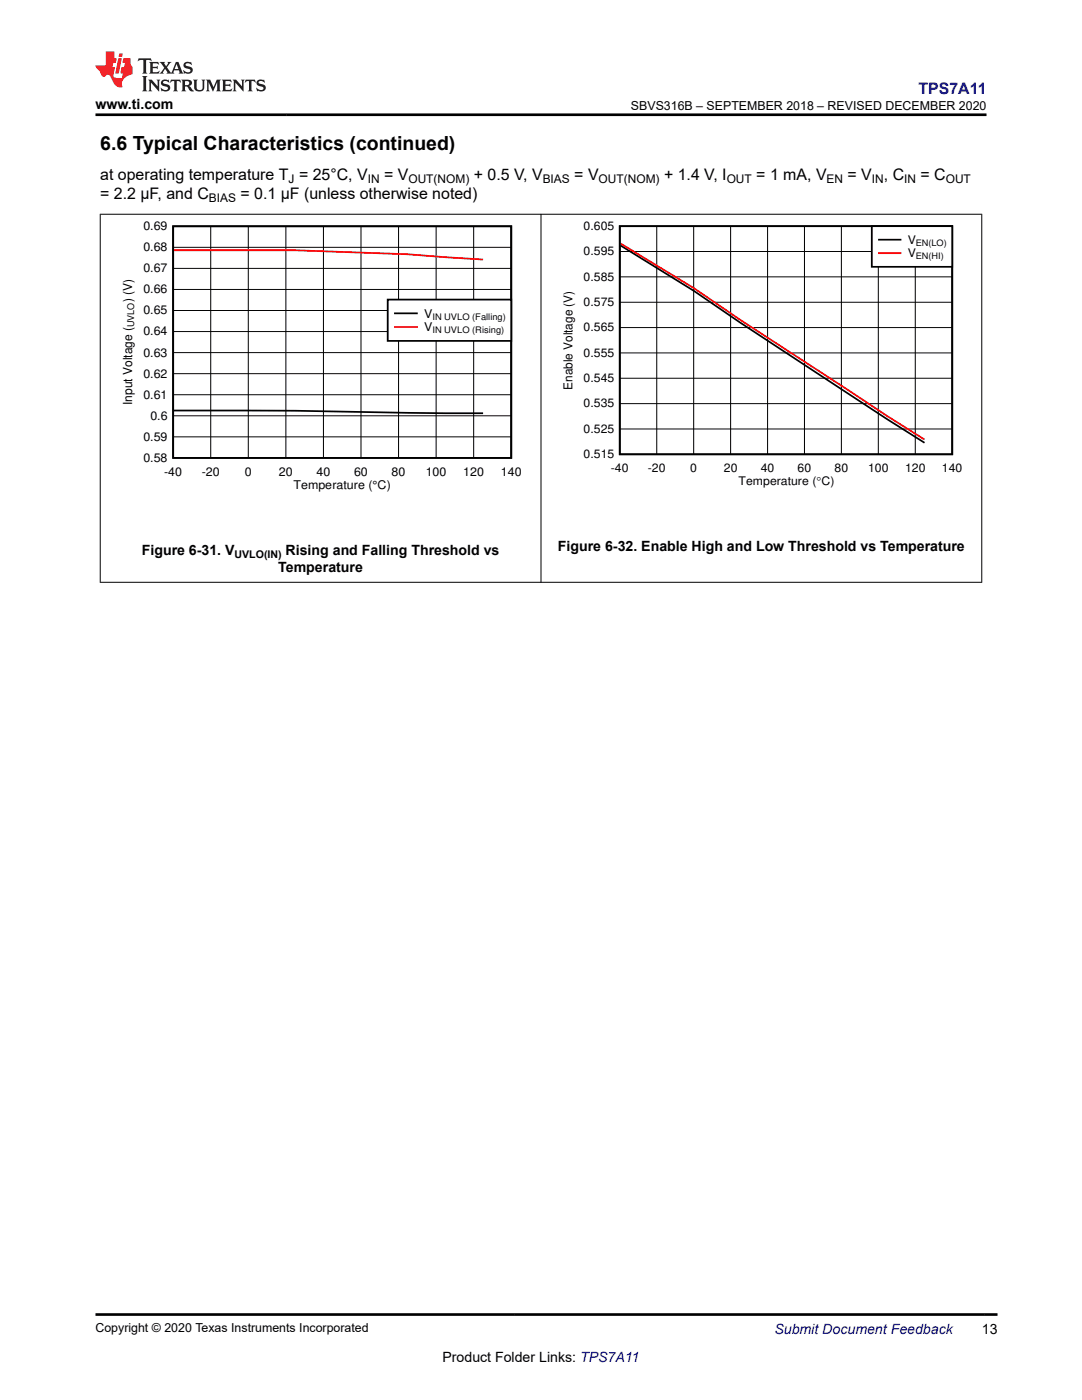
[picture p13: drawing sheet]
<svg xmlns="http://www.w3.org/2000/svg" width="216mm" height="279mm" viewBox="0 0 216 279" stroke-linecap="round" stroke-linejoin="round" font-family="sans-serif">
<defs><g id="words">
<text font-size="3.9" x="20" y="29.9">6.6 Typical Characteristics (continued)</text>
<text font-size="3.2" fill="#00f" x="183.3" y="18.7">TPS7A11</text>
<g font-size="3.2">
<text x="20" y="35.8">at operating temperature T = 25°C, V</text>
<text x="76.6" y="35.8">= V</text>
<text x="94.5" y="35.8">+ 0.5 V, V</text>
<text x="114.6" y="35.8">= V</text>
<text x="132.5" y="35.8">+ 1.4 V, I</text>
<text x="150.9" y="35.8">= 1 mA, V</text>
<text x="169.1" y="35.8">= V</text>
<text x="176.4" y="35.8">, C</text>
<text x="183.7" y="35.8">= C</text>
<text x="20" y="39.6">= 2.2 µF, and C</text>
<text x="48" y="39.6">= 0.1 µF (unless otherwise noted)</text>
</g>
<g font-size="2.8">
<text x="19" y="21.8">www.ti.com</text>
<text x="28.3" y="110.8">Figure 6-31. V</text>
<text x="57" y="110.8">Rising and Falling Threshold vs</text>
<text x="111.3" y="110">Figure 6-32. Enable High and Low Threshold vs Temperature</text>
<text x="55.5" y="114.2">Temperature</text>
<text x="195.9" y="266.1">13</text>
<text x="88.3" y="271.7">Product Folder Links: TPS7A11</text>
</g>
<text font-size="2.8" fill="#00f" x="154.5" y="266.2">Submit Document Feedback</text>
<g font-size="2.5">
<text x="125.9" y="21.9">SBVS316B – SEPTEMBER 2018 – REVISED DECEMBER 2020</text>
<text x="26.4" y="60.4" transform="rotate(-90 26.4 60.4)">) (V)</text>
<text x="26.4" y="80.8" transform="rotate(-90 26.4 80.8)">Input Voltage (</text>
<text x="19" y="265.9">Copyright © 2020 Texas Instruments Incorporated</text>
</g>
<g font-size="2.4">
<text x="41.7" y="40.3">BIAS</text>
<text x="57.6" y="36.5">J</text>
<text x="73.4" y="36.5">IN</text>
<text x="81.5" y="36.5">OUT(NOM)</text>
<text x="108.3" y="36.5">BIAS</text>
<text x="119.4" y="36.5">OUT(NOM)</text>
<text x="145" y="36.5">OUT</text>
<text x="164.9" y="36.5">EN</text>
<text x="174" y="36.5">IN</text>
<text x="180.4" y="36.5">IN</text>
<text x="188.7" y="36.5">OUT</text>
<text x="28.6" y="45.9">0.69</text>
<text x="116.5" y="45.9">0.605</text>
<text x="28.6" y="50.1">0.68</text>
<text x="116.5" y="51">0.595</text>
<text x="181.1" y="48.7">V</text>
<text x="181.1" y="51.4">V</text>
<text x="28.6" y="58.5">0.66</text>
<text x="28.6" y="54.3">0.67</text>
<text x="116.5" y="56">0.585</text>
<text x="28.6" y="62.7">0.65</text>
<text x="84.6" y="63.4">V</text>
<text x="116.5" y="61.1">0.575</text>
<text x="28.6" y="71.2">0.63</text>
<text x="28.6" y="67">0.64</text>
<text x="84.6" y="66.1">V</text>
<text x="116.5" y="71.2">0.555</text>
<text x="116.5" y="66.2">0.565</text>
<text x="28.6" y="75.4">0.62</text>
<text x="114.3" y="77.8" transform="rotate(-90 114.3 77.8)">Enable Voltage (V)</text>
<text x="116.5" y="76.3">0.545</text>
<text x="28.6" y="79.6">0.61</text>
<text x="30" y="83.8">0.6</text>
<text x="116.5" y="81.3">0.535</text>
<text x="28.6" y="88">0.59</text>
<text x="116.5" y="86.4">0.525</text>
<text x="28.6" y="92.2">0.58</text>
<text x="32.7" y="94.9">-40</text>
<text x="40.2" y="94.9">-20</text>
<text x="48.9" y="94.9">0</text>
<text x="55.7" y="94.9">20</text>
<text x="63.2" y="94.9">40</text>
<text x="70.6" y="94.9">60</text>
<text x="78.1" y="94.9">80</text>
<text x="84.9" y="94.9">100</text>
<text x="92.4" y="94.9">120</text>
<text x="99.9" y="94.9">140</text>
<text x="116.5" y="91.4">0.515</text>
<text x="121.9" y="94.1">-40</text>
<text x="129.3" y="94.1">-20</text>
<text x="137.7" y="94.1">0</text>
<text x="144.4" y="94.1">20</text>
<text x="151.8" y="94.1">40</text>
<text x="159.2" y="94.1">60</text>
<text x="166.5" y="94.1">80</text>
<text x="173.2" y="94.1">100</text>
<text x="180.6" y="94.1">120</text>
<text x="188" y="94.1">140</text>
<text x="58.5" y="97.6">Temperature (°C)</text>
<text x="147.4" y="96.8">Temperature (qC)</text>
</g>
<text font-size="2.1" x="46.8" y="111.4">UVLO(IN)</text>
<text font-size="1.9" x="26.8" y="65.3" transform="rotate(-90 26.8 65.3)">UVLO</text>
<g font-size="1.8">
<text x="182.7" y="49.1">EN(LO)</text>
<text x="182.7" y="51.8">EN(HI)</text>
<text x="86.3" y="63.8">IN UVLO (Falling)</text>
<text x="86.3" y="66.5">IN UVLO (Rising)</text>
</g>
</g></defs>
<path d="M34.6 45.2h67.4v46.2h-67.4zM34.7 81.9a1804.7 1804.7 0 0 1 54.2 .6h7.5" fill="none" stroke="#000" stroke-width=".35"/>
<g fill="none" stroke="#000" stroke-width=".2">
<path d="M34.6 57.8h67.4M34.6 53.6h67.4M34.6 49.4h67.4M42 45.2v46.2M49.5 45.2v46.2M57 45.2v46.2M64.5 45.2v46.2M72 45.2v46.2M79.5 45.2v46.2M87 45.2v46.2M94.5 45.2v46.2M34.6 78.8h67.4"/>
<path d="M34.6 74.6h67.4M34.6 70.4h67.4M34.6 66.2h67.4M34.6 62h67.4M34.6 87.2h67.4M34.6 83h67.4"/>
</g>
<path d="M34.7 49.9h24.2l22.5 .8 15 1.1" fill="none" stroke="#f00" stroke-width=".35"/>
<path d="M77.4 59.8h24.6v8.2h-24.6z" fill-rule="evenodd" fill="#fff"/>
<path d="M77.4 59.8h24.6v8.2h-24.6zM123.7 45.1h66.3v45.6h-66.3zM123.8 49l14.6 9a1742.5 1742.5 0 0 0 46.1 30.4M78.8 62.5h4.4" fill="none" stroke="#000" stroke-width=".35"/>
<path d="M123.8 48.6l14.6 8.9 9.2 6.3 29.5 19.3 7.4 4.6M78.8 65.3h4.4" fill="none" stroke="#f00" stroke-width=".35"/>
<g fill="none" stroke="#000" stroke-width=".2">
<path d="M123.7 55.3h66.3M123.7 50.2h66.3M131 45.1v45.6M138.4 45.1v45.6M145.8 45.1v45.6M153.2 45.1v45.6M160.5 45.1v45.6M167.9 45.1v45.6M175.3 45.1v45.6M182.6 45.1v45.6M123.7 75.5h66.3M123.7 70.4h66.3"/>
<path d="M123.7 65.4h66.3M123.7 60.3h66.3M123.7 85.6h66.3M123.7 80.6h66.3"/>
</g>
<path d="M174 45.1h16v8.1h-16z" fill-rule="evenodd" fill="#fff"/>
<path d="M174 45.1h16v8.2h-16zM175.4 47.8h4.3" fill="none" stroke="#000" stroke-width=".35"/>
<path d="M175.4 50.5h4.3" fill="none" stroke="#f00" stroke-width=".35"/>
<path d="M19.9 42.8h176.1M20 42.7v73.6M107.9 42.7v73.6M195.9 42.7v73.6M19.9 116.2h176.1" fill="none" stroke="#000" stroke-width=".2"/>
<path d="M27.7 11.6l-.2 .6 .5-.2h.6v.1v2.2l-.2 .4h1l-.2-.4v-2.2v-.1h.5l.5 .2-.1-.6zM29.8 12.4l.2 .3v1.6l-.2 .4h1.9l.1-.6a1.08 1.08 0 0 1-1.3 .2v-.7h.6l.4 .2v-.7l-.4 .2h-.6v-.5l.2-.2a1 1 0 0 1 1 .3l-.1-.5zM31.8 12.4l1 1.1-1 1.2h.9l-.2-.2 .4-.8 .5 .8-.2 .2h1.6l-.2-.2 .1-.5h1l.1 .5-.1 .2h.9l-.2-.4-.8-1.9h-.5l-1 2.1-.8-1.1 .9-1h-.8l.2 .2-.5 .6-.3-.6 .1-.2zM35.2 12.8l.4 1h-.8zM36.8 12.5a.65 .65 0 0 0-.2 .7 .65 .65 0 0 0 .6 .5l.7 .1 .1 .3a.79 .79 0 0 1-.7 .4 .79 .79 0 0 1-.7-.5l.1 .7 .2-.1a.93 .93 0 0 0 1.1 0 .93 .93 0 0 0 .4-.9 1.46 1.46 0 0 0-1.2-.6l-.1-.3a1.09 1.09 0 0 1 1.2 .2l-.2-.6-.1 .1-.6-.2zM28.4 15.2l.2 .4v2.2l-.2 .4h1l-.2-.4v-2.2l.2-.4zM29.6 15.9l.2 .4v1.5l-.2 .4h.8l-.3-.4v-1.3l1.7 1.8v-2l.2-.4h-.8l.2 .2 .1 1.1-1.2-1.3zM32.3 16a.65 .65 0 0 0-.2 .8 .65 .65 0 0 0 .7 .4l.6 .2 .1 .2a.79 .79 0 0 1-.7 .4 .79 .79 0 0 1-.7-.5l.1 .7 .2-.1a.93 .93 0 0 0 1.1 .1 .93 .93 0 0 0 .4-1 1.46 1.46 0 0 0-1.2-.5l-.1-.4a1.09 1.09 0 0 1 1.2 .2l-.2-.6-.1 .1-.6-.1zM34.1 15.9l-.1 .6a.63 .63 0 0 1 .7-.3l.1 1.6-.3 .4h1l-.2-.4v-1.6a.66 .66 0 0 1 .8 .3l-.1-.6zM36.2 15.9l.2 .4v1.5l-.2 .4h.9l-.2-.2v-.7h.5l.1 .2a.79 .79 0 0 0 1.2 .6l-1-.9a.61 .61 0 0 0 .6-.6 .61 .61 0 0 0-.5-.7zM36.9 16.2h.2a.47 .47 0 0 1 .5 .1 .47 .47 0 0 1 .1 .5l-.2 .1-.6 .1zM38.5 15.9l.2 .2a2.27 2.27 0 0 0 .4 2 1.04 1.04 0 0 0 1.7-.7v-1.3l.2-.2h-.8l.2 .4v1.1a.6 .6 0 0 1-.6 .6 .6 .6 0 0 1-.6-.6v-1.1l.3-.4zM41.1 15.9l.2 .4v1.5l-.2 .4h.7l-.2-.4v-1.4l.9 1.9 .8-1.9v1.4l-.2 .4h1l-.3-.4v-1.5l.3-.4h-.8l-.7 1.5-.7-1.5zM44.3 15.9l.2 .4v1.5l-.2 .4h1.9l.1-.6a1.09 1.09 0 0 1-1.3 .2v-.7h.6l.4 .2v-.6l-.4 .2h-.6v-.6l.2-.1a1.01 1.01 0 0 1 1 .3l-.1-.6zM46.4 15.9l.3 .4v1.5l-.3 .4h.8l-.2-.4v-1.3l1.6 1.8v-2l.2-.4h-.7l.2 .2v1.1l-1.2-1.3zM49 15.9l-.1 .6a.63 .63 0 0 1 .8-.3v1.6l-.3 .4h1l-.2-.4v-1.6a.66 .66 0 0 1 .8 .3l-.1-.6zM51.4 16a.65 .65 0 0 0-.2 .8 .65 .65 0 0 0 .6 .4l.6 .2 .2 .2a.79 .79 0 0 1-.8 .4 .79 .79 0 0 1-.6-.5l.1 .7 .2-.1a.93 .93 0 0 0 1 .1 .93 .93 0 0 0 .5-1 1.46 1.46 0 0 0-1.3-.5l-.1-.4a1.09 1.09 0 0 1 1.3 .2l-.2-.6-.2 .1-.5-.1z" fill="#231f20"/>
<path d="M21.1 10.3v2.7h-2v.4l.9 1a.95 .95 0 0 0 .9 .9 .59 .59 0 0 1 .6-.4 .59 .59 0 0 1 .5 .3l.4 .8a1.59 1.59 0 0 0 2.1 1.4 1.61 1.61 0 0 1 1-2.3l1-.3-.1-1.5a1.59 1.59 0 0 1-.4-1.7h-1.4l-.2 .9h.5l-.1 .9h-.5l-.2 .9v.3l.4 .1-.2 .9h-.6a.73 .73 0 0 1-1.1-.7l.3-1.5h-.5l.2-.9h.5l.2-.9h-.5v-1.3zM23.6 11.6l-.6 3.1h.7l.6-3.1zM23.8 10.7l-.1 .6h.7l.1-.6z" fill="#ed1c24"/>
<path d="M19 22.9h177.8M19 262.3h180" fill="none" stroke="#000" stroke-width=".53"/>
<use href="#words"/>
</svg>
